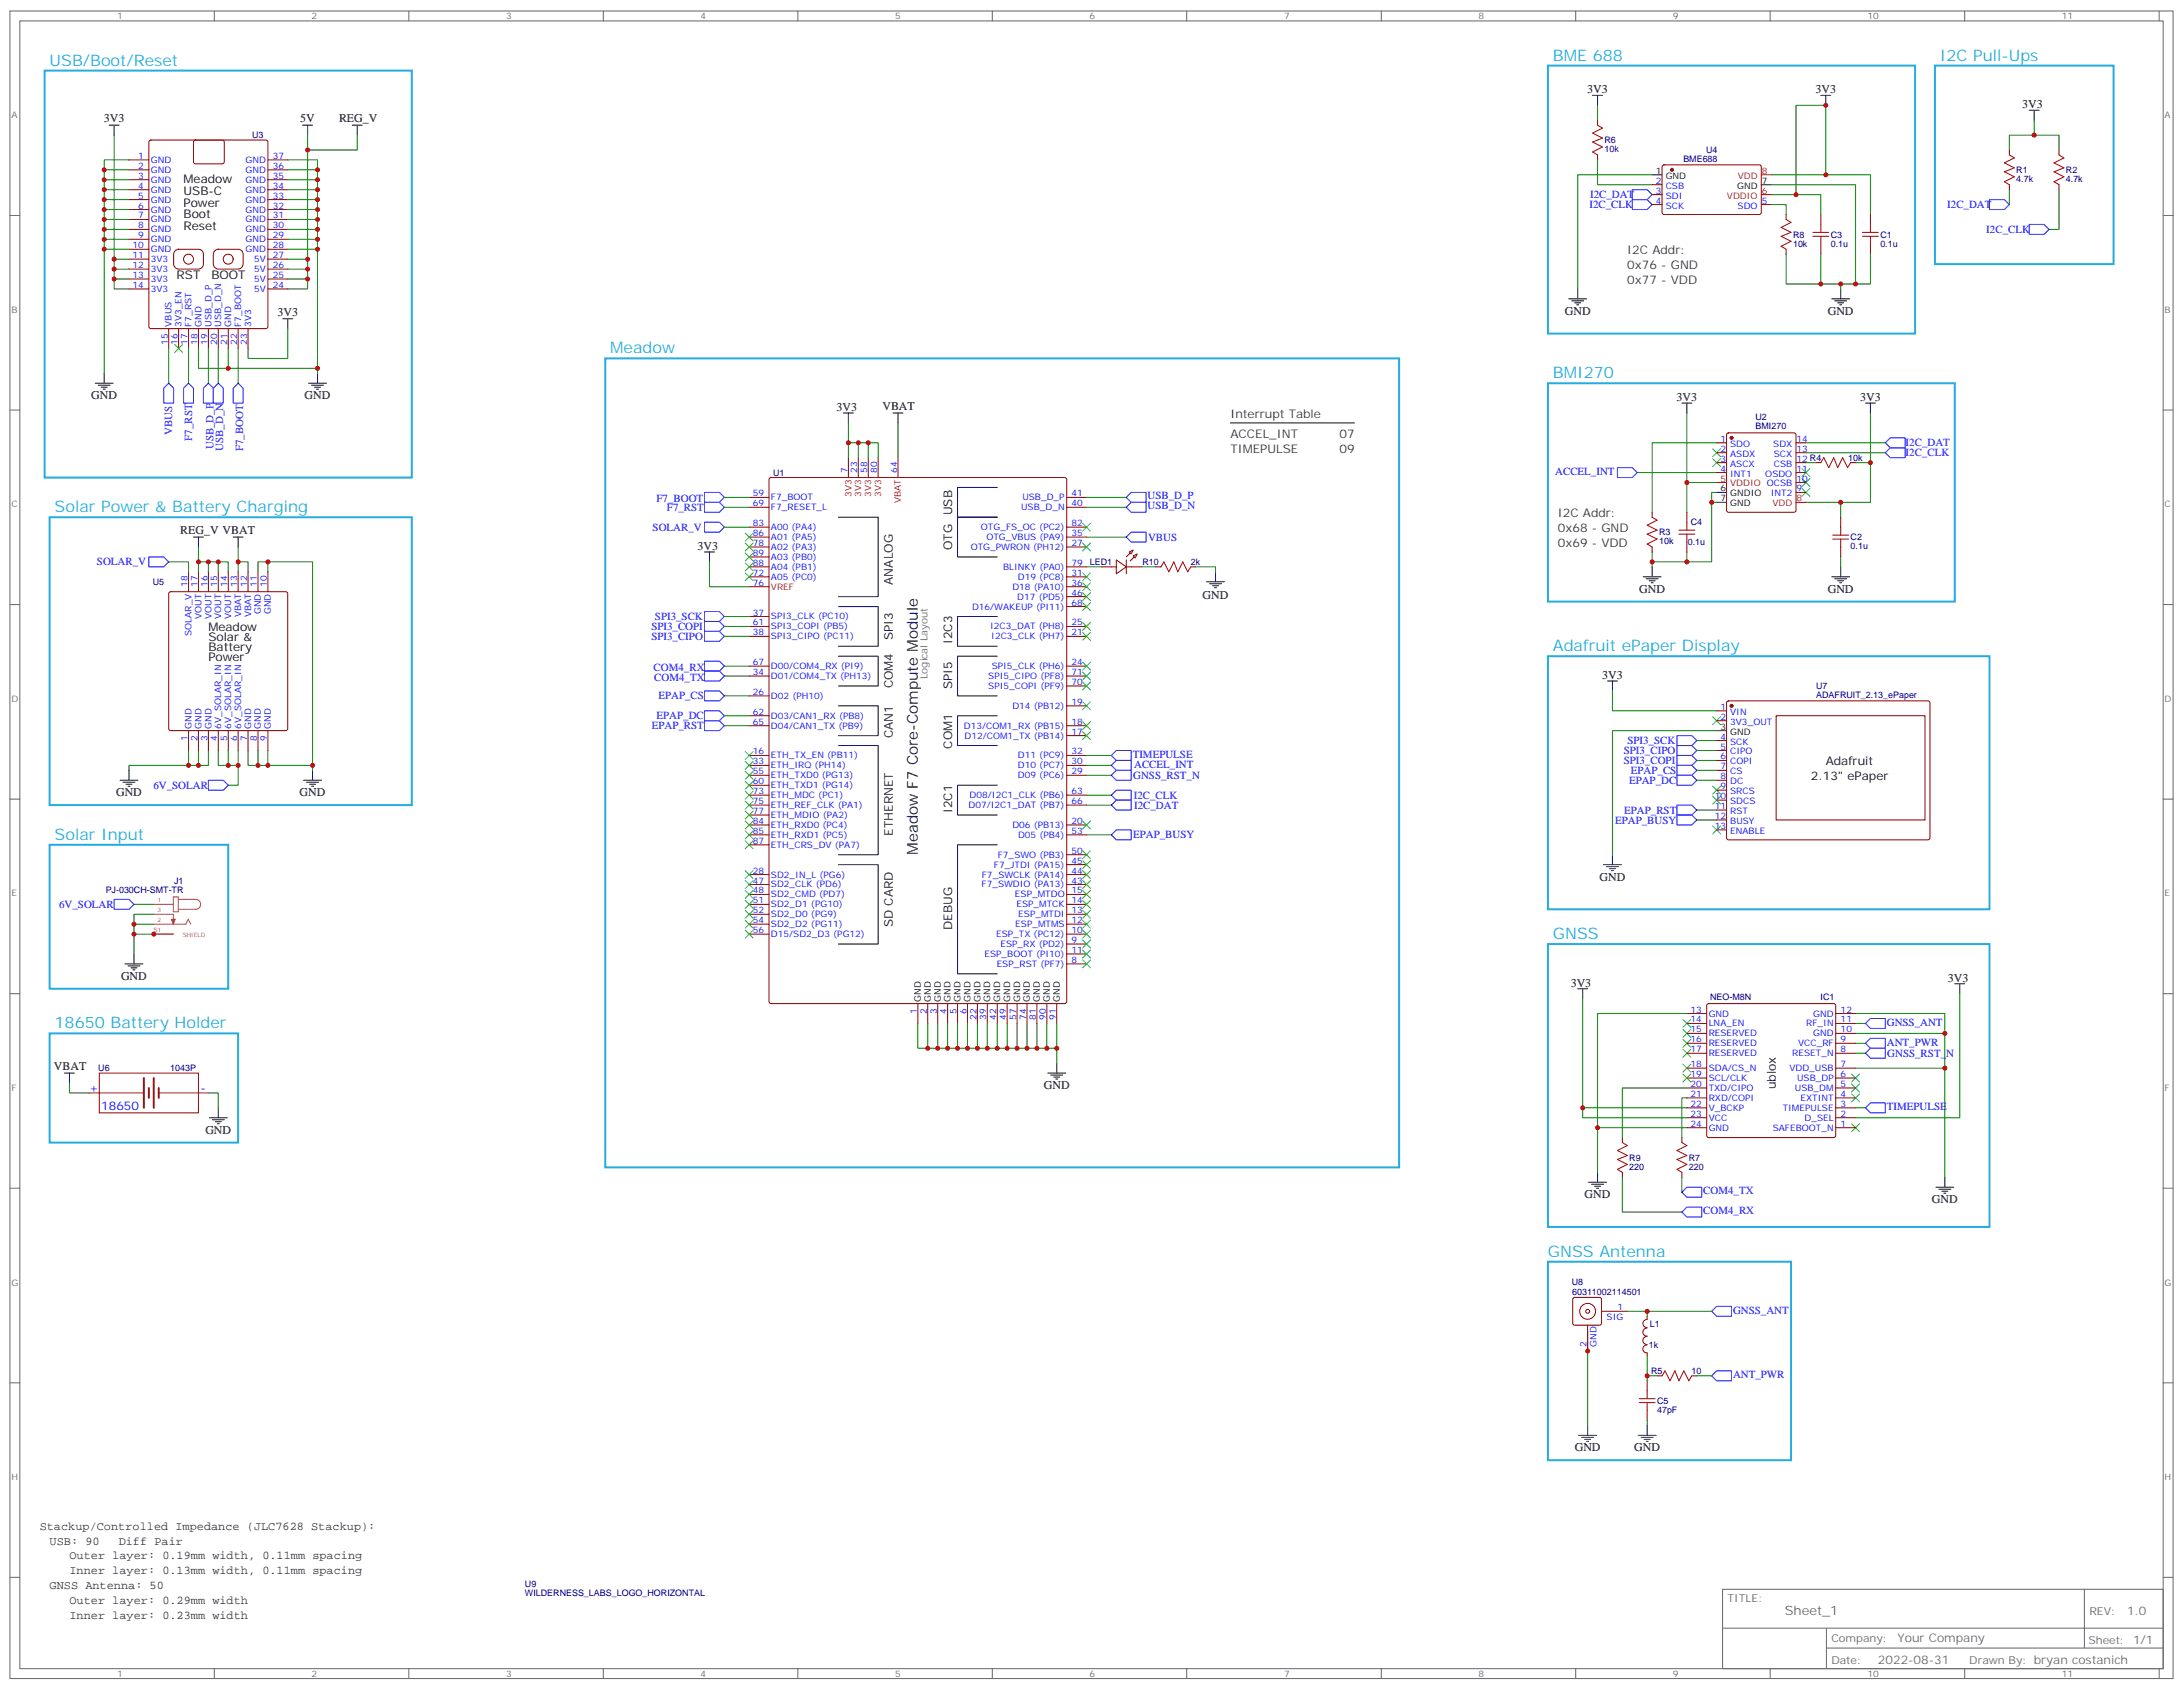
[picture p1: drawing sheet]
<svg xmlns="http://www.w3.org/2000/svg" width="776mm" height="600mm" viewBox="0 0 776 600" stroke-linecap="round" stroke-linejoin="round" font-family="sans-serif">
<defs><g id="words">
<g font-size="5.6" fill="#23abe3">
<text x="17.6" y="23.3">USB/Boot/Reset</text>
<text x="552.1" y="21.6">BME 688</text>
<text x="689.7" y="21.6">I2C Pull-Ups</text>
<text x="217" y="125.6">Meadow</text>
<text x="552.1" y="134.4">BMI270</text>
<text x="19.4" y="182.1">Solar Power &amp; Battery Charging</text>
<text x="552.1" y="231.5">Adafruit ePaper Display</text>
<text x="19.4" y="298.5">Solar Input</text>
<text x="552.1" y="333.8">GNSS</text>
<text x="19.4" y="365.5">18650 Battery Holder</text>
<text x="550.3" y="446.7">GNSS Antenna</text>
</g>
<text font-size="5.3" x="326.3" y="303.8" transform="rotate(-90 326.3 303.8)">Meadow F7 Core-Compute Module</text>
<text font-size="4.6" fill="#666" x="634.5" y="573.9">Sheet_1</text>
<g font-size="4.2">
<text x="564.3" y="33.2">3V3</text>
<text x="645.5" y="33.2">3V3</text>
<text x="719" y="38.5">3V3</text>
<text x="36.9" y="43.4">3V3</text>
<text x="106.8" y="43.4">5V</text>
<text x="120.5" y="43.4">REG_V</text>
<text x="65.3" y="64.9">Meadow</text>
<text x="65.3" y="69.2">USB-C</text>
<text x="65.3" y="77.6">Boot</text>
<text x="65.3" y="73.4">Power</text>
<text x="65.3" y="81.9">Reset</text>
<text x="62.8" y="99.2">RST</text>
<text x="75.1" y="99.2">BOOT</text>
<text x="98.7" y="112.2">3V3</text>
<text x="556.3" y="111.9">GND</text>
<text x="649.8" y="111.9">GND</text>
<text x="32.5" y="141.9">GND</text>
<text x="108.3" y="141.9">GND</text>
<text x="596.1" y="142.6">3V3</text>
<text x="661.3" y="142.6">3V3</text>
<text x="297.4" y="146.1">3V3</text>
<text x="313.7" y="145.8">VBAT</text>
<text x="338.5" y="183.2" transform="rotate(-90 338.5 183.2)">USB</text>
<text x="64.1" y="189.8">REG_V VBAT</text>
<text x="248" y="195.5">3V3</text>
<text x="338.5" y="195.5" transform="rotate(-90 338.5 195.5)">OTG</text>
<text x="317.4" y="207.8" transform="rotate(-90 317.4 207.8)">ANALOG</text>
<text x="427.6" y="212.8">GND</text>
<text x="582.8" y="210.6">GND</text>
<text x="649.8" y="210.6">GND</text>
<text x="74.1" y="224.4">Meadow</text>
<text x="74.1" y="227.9">Solar &amp;</text>
<text x="317.4" y="227.6" transform="rotate(-90 317.4 227.6)">SPI3</text>
<text x="74.1" y="231.5">Battery</text>
<text x="338.5" y="229" transform="rotate(-90 338.5 229)">I2C3</text>
<text x="74.1" y="235">Power</text>
<text x="317.4" y="244.7" transform="rotate(-90 317.4 244.7)">COM4</text>
<text x="338.5" y="244.9" transform="rotate(-90 338.5 244.9)">SPI5</text>
<text x="569.6" y="241.4">3V3</text>
<text x="317.4" y="262.3" transform="rotate(-90 317.4 262.3)">CAN1</text>
<text x="338.5" y="266.1" transform="rotate(-90 338.5 266.1)">COM1</text>
<text x="649.1" y="272">Adafruit</text>
<text x="643.8" y="277.3">2.13&quot; ePaper</text>
<text x="41.3" y="283">GND</text>
<text x="106.5" y="283">GND</text>
<text x="338.5" y="289" transform="rotate(-90 338.5 289)">I2C1</text>
<text x="317.4" y="297" transform="rotate(-90 317.4 297)">ETHERNET</text>
<text x="568.7" y="312.9">GND</text>
<text x="317.4" y="329.5" transform="rotate(-90 317.4 329.5)">SD CARD</text>
<text x="338.5" y="330.5" transform="rotate(-90 338.5 330.5)">DEBUG</text>
<text x="43" y="348.2">GND</text>
<text x="558.4" y="350.7">3V3</text>
<text x="692.5" y="348.9">3V3</text>
<text x="19.2" y="380.4">VBAT</text>
<text x="371.1" y="387">GND</text>
<text x="631.4" y="387.2" transform="rotate(-90 631.4 387.2)">ublox</text>
<text x="73" y="402.9">GND</text>
<text x="563.4" y="425.8">GND</text>
<text x="686.9" y="427.6">GND</text>
<text x="559.9" y="515.8">GND</text>
<text x="581" y="515.8">GND</text>
</g>
<g font-size="4.2" fill="#333">
<text x="578.6" y="95.6">0x76 - GND</text>
<text x="578.6" y="90.3">I2C Addr:</text>
<text x="578.6" y="100.9">0x77 - VDD</text>
<text x="437.4" y="148.6">Interrupt Table</text>
<text x="437.4" y="155.6">ACCEL_INT</text>
<text x="476.2" y="155.6">07</text>
<text x="437.4" y="160.9">TIMEPULSE</text>
<text x="476.2" y="160.9">09</text>
<text x="553.9" y="183.8">I2C Addr:</text>
<text x="553.9" y="189.1">0x68 - GND</text>
<text x="553.9" y="194.4">0x69 - VDD</text>
<text x="14.1" y="543.7">Stackup/Controlled Impedance (JLC7628 Stackup):</text>
<text x="17.6" y="549">USB: 90</text>
<text x="42.2" y="549">Diff Pair</text>
<text x="24.7" y="554.2">Outer layer: 0.19mm width, 0.11mm spacing</text>
<text x="24.7" y="559.5">Inner layer: 0.13mm width, 0.11mm spacing</text>
<text x="17.6" y="564.8">GNSS Antenna: 50</text>
<text x="24.7" y="570.1">Outer layer: 0.29mm width</text>
<text x="24.7" y="575.4">Inner layer: 0.23mm width</text>
</g>
<g font-size="4.2" fill="#00f">
<text x="31.7" y="388.1">+</text>
<text x="71.3" y="388.1">-</text>
<text x="36" y="394.4">18650</text>
</g>
<g font-size="4.2" fill="#666">
<text x="756.2" y="574.1">1.0</text>
<text x="674.6" y="583.7">Your Company</text>
<text x="667.7" y="591.5">2022-08-31</text>
</g>
<g font-size="3.9" fill="#00f">
<text x="565.3" y="70.5">I2C_DAT</text>
<text x="565.1" y="74">I2C_CLK</text>
<text x="692.3" y="74">I2C_DAT</text>
<text x="706.2" y="82.8">I2C_CLK</text>
<text x="61.2" y="154.6" transform="rotate(-90 61.2 154.6)">VBUS</text>
<text x="68.3" y="156.6" transform="rotate(-90 68.3 156.6)">F7_RST</text>
<text x="75.8" y="159.7" transform="rotate(-90 75.8 159.7)">USB_D_P</text>
<text x="79.4" y="160.3" transform="rotate(-90 79.4 160.3)">USB_D_N</text>
<text x="86.4" y="160.3" transform="rotate(-90 86.4 160.3)">F7_BOOT</text>
<text x="677.5" y="158.6">I2C_DAT</text>
<text x="677.5" y="162.1">I2C_CLK</text>
<text x="552.9" y="168.9">ACCEL_INT</text>
<text x="233.4" y="178.5">F7_BOOT</text>
<text x="408" y="177.5">USB_D_P</text>
<text x="237.1" y="181.6">F7_RST</text>
<text x="408" y="181">USB_D_N</text>
<text x="232" y="188.6">SOLAR_V</text>
<text x="408.2" y="192.1">VBUS</text>
<text x="34.5" y="201">SOLAR_V</text>
<text x="232.8" y="220.4">SPI3_SCK</text>
<text x="231.6" y="223.9">SPI3_COPI</text>
<text x="231.6" y="227.4">SPI3_CIPO</text>
<text x="232.4" y="238.6">COM4_RX</text>
<text x="232.6" y="242.1">COM4_TX</text>
<text x="234.1" y="248.6">EPAP_CS</text>
<text x="233.4" y="255.6">EPAP_DC</text>
<text x="231.7" y="259.2">EPAP_RST</text>
<text x="402.7" y="269.3">TIMEPULSE</text>
<text x="577.3" y="268">SPI3_CIPO</text>
<text x="578.6" y="264.5">SPI3_SCK</text>
<text x="403.2" y="272.9">ACCEL_INT</text>
<text x="577.3" y="271.5">SPI3_COPI</text>
<text x="579.8" y="275">EPAP_CS</text>
<text x="54.6" y="280.3">6V_SOLAR</text>
<text x="402.9" y="276.9">GNSS_RST_N</text>
<text x="579.2" y="278.6">EPAP_DC</text>
<text x="403.1" y="283.9">I2C_CLK</text>
<text x="403.2" y="287.4">I2C_DAT</text>
<text x="574.2" y="292.7">EPAP_BUSY</text>
<text x="577.4" y="289.2">EPAP_RST</text>
<text x="402.9" y="298">EPAP_BUSY</text>
<text x="21" y="322.7">6V_SOLAR</text>
<text x="670.8" y="364.5">GNSS_ANT</text>
<text x="670.8" y="371.6">ANT_PWR</text>
<text x="671" y="375.6">GNSS_RST_N</text>
<text x="670.8" y="394.5">TIMEPULSE</text>
<text x="605.5" y="424.4">COM4_TX</text>
<text x="605.5" y="431.5">COM4_RX</text>
<text x="616.1" y="466.8">GNSS_ANT</text>
<text x="616.1" y="489.8">ANT_PWR</text>
</g>
<g font-size="3.9" fill="#666">
<text x="614.2" y="569.4">TITLE:</text>
<text x="742.8" y="574.1">REV:</text>
<text x="651.1" y="583.6">Company:</text>
<text x="742.5" y="584.2">Sheet: 1/1</text>
<text x="651.1" y="591.3">Date:</text>
<text x="700.1" y="591.4">Drawn By: bryan costanich</text>
</g>
<text font-size="3.5" fill="#666" x="329.7" y="241.4" transform="rotate(-90 329.7 241.4)">Logical Layout</text>
<g font-size="3.2" fill="#666">
<text x="41.6" y="6.9">1</text>
<text x="110.8" y="6.9">2</text>
<text x="179.9" y="6.9">3</text>
<text x="249.1" y="6.9">4</text>
<text x="318.2" y="6.9">5</text>
<text x="387.3" y="6.9">6</text>
<text x="456.5" y="6.9">7</text>
<text x="525.6" y="6.9">8</text>
<text x="594.8" y="6.9">9</text>
<text x="663.9" y="6.9">10</text>
<text x="733.1" y="6.9">11</text>
<text x="4.1" y="42">A</text>
<text x="769.6" y="42">A</text>
<text x="4.1" y="111.2">B</text>
<text x="769.6" y="111.2">B</text>
<text x="4.1" y="180.3">C</text>
<text x="769.6" y="180.3">C</text>
<text x="4.1" y="249.4">D</text>
<text x="769.6" y="249.4">D</text>
<text x="4.1" y="318.6">E</text>
<text x="769.6" y="318.6">E</text>
<text x="4.1" y="387.7">F</text>
<text x="769.6" y="387.7">F</text>
<text x="4.1" y="456.9">G</text>
<text x="769.6" y="456.9">G</text>
<text x="4.1" y="526">H</text>
<text x="769.6" y="526">H</text>
<text x="41.6" y="596.1">1</text>
<text x="110.8" y="596.1">2</text>
<text x="179.9" y="596.1">3</text>
<text x="249.1" y="596.1">4</text>
<text x="318.2" y="596.1">5</text>
<text x="387.3" y="596.1">6</text>
<text x="456.5" y="596.1">7</text>
<text x="525.6" y="596.1">8</text>
<text x="594.8" y="596.1">9</text>
<text x="663.9" y="596.1">10</text>
<text x="733.1" y="596.1">11</text>
</g>
<g font-size="3.2" fill="#000080">
<text x="89.6" y="49.1">U3</text>
<text x="570.4" y="50.9">R6</text>
<text x="570.4" y="54.1">10k</text>
<text x="598.5" y="57.5">BME688</text>
<text x="606.6" y="54.3">U4</text>
<text x="716.8" y="64.7">4.7k</text>
<text x="716.8" y="61.5">R1</text>
<text x="734.5" y="64.7">4.7k</text>
<text x="734.5" y="61.5">R2</text>
<text x="637.5" y="87.6">10k</text>
<text x="637.5" y="84.4">R8</text>
<text x="650.9" y="87.6">0.1u</text>
<text x="650.9" y="84.4">C3</text>
<text x="668.5" y="87.6">0.1u</text>
<text x="668.5" y="84.4">C1</text>
<text x="624.1" y="149.4">U2</text>
<text x="624.1" y="152.6">BMI270</text>
<text x="657" y="163.8">10k</text>
<text x="274.8" y="169.1">U1</text>
<text x="589.8" y="190.3">R3</text>
<text x="601.1" y="186.7">C4</text>
<text x="589.8" y="193.5">10k</text>
<text x="600" y="193.8">0.1u</text>
<text x="657.9" y="195.2">0.1u</text>
<text x="657.9" y="192">C2</text>
<text x="387.5" y="200.9">LED1</text>
<text x="406.2" y="200.9">R10</text>
<text x="423.4" y="200.9">2k</text>
<text x="54.3" y="208">U5</text>
<text x="645.7" y="244.7">U7</text>
<text x="645.7" y="247.9">ADAFRUIT_2.13_ePaper</text>
<text x="37.6" y="317.5">PJ-030CH-SMT-TR</text>
<text x="61.9" y="314.2">J1</text>
<text x="608" y="355.3">NEO-M8N</text>
<text x="647.3" y="355.3">IC1</text>
<text x="34.9" y="380.7">U6</text>
<text x="60.5" y="380.7">1043P</text>
<text x="579.3" y="412.5">R9</text>
<text x="600.4" y="412.5">R7</text>
<text x="579.3" y="415.7">220</text>
<text x="600.4" y="415.7">220</text>
<text x="558.8" y="456.6">U8</text>
<text x="558.9" y="460.1">60311002114501</text>
<text x="586.6" y="471.8">L1</text>
<text x="586.2" y="479.2">1k</text>
<text x="587" y="488.4">R5</text>
<text x="601.4" y="488.4">10</text>
<text x="589.1" y="502.1">47pF</text>
<text x="589.1" y="499">C5</text>
<text x="186.6" y="564">U9</text>
<text x="186.6" y="567.3">WILDERNESS_LABS_LOGO_HORIZONTAL</text>
</g>
<g font-size="3.2" fill="#00f">
<text x="49.1" y="56.5">1</text>
<text x="53.6" y="57.9">GND</text>
<text x="87.3" y="57.9">GND</text>
<text x="97" y="56.5">37</text>
<text x="49.1" y="60">2</text>
<text x="49.1" y="63.5">3</text>
<text x="53.6" y="61.4">GND</text>
<text x="53.6" y="64.9">GND</text>
<text x="87.3" y="64.9">GND</text>
<text x="87.3" y="61.4">GND</text>
<text x="97" y="63.5">35</text>
<text x="97" y="60">36</text>
<text x="588.7" y="65.3">2</text>
<text x="49.1" y="67.1">4</text>
<text x="49.1" y="70.6">5</text>
<text x="53.6" y="68.5">GND</text>
<text x="87.3" y="68.5">GND</text>
<text x="97" y="70.6">33</text>
<text x="97" y="67.1">34</text>
<text x="588.7" y="68.8">3</text>
<text x="592.2" y="70.6">SDI</text>
<text x="592.2" y="67.1">CSB</text>
<text x="49.1" y="74.1">6</text>
<text x="49.1" y="77.6">7</text>
<text x="53.6" y="72">GND</text>
<text x="53.6" y="75.5">GND</text>
<text x="87.3" y="75.5">GND</text>
<text x="87.3" y="72">GND</text>
<text x="97" y="77.6">31</text>
<text x="97" y="74.1">32</text>
<text x="588.7" y="72.4">4</text>
<text x="592.2" y="74.1">SCK</text>
<text x="617.8" y="74.1">SDO</text>
<text x="626.4" y="72.4">5</text>
<text x="49.1" y="81.2">8</text>
<text x="53.6" y="79.1">GND</text>
<text x="53.6" y="82.6">GND</text>
<text x="87.3" y="82.6">GND</text>
<text x="87.3" y="79.1">GND</text>
<text x="97" y="81.2">30</text>
<text x="47.1" y="88.2">10</text>
<text x="49.1" y="84.7">9</text>
<text x="53.6" y="86.1">GND</text>
<text x="53.6" y="89.6">GND</text>
<text x="87.3" y="89.6">GND</text>
<text x="87.3" y="86.1">GND</text>
<text x="97" y="88.2">28</text>
<text x="97" y="84.7">29</text>
<text x="47.1" y="91.8">11</text>
<text x="47.1" y="95.3">12</text>
<text x="53.6" y="93.2">3V3</text>
<text x="90.4" y="93.2">5V</text>
<text x="97" y="95.3">26</text>
<text x="97" y="91.8">27</text>
<text x="47.1" y="98.8">13</text>
<text x="53.6" y="96.7">3V3</text>
<text x="53.6" y="100.2">3V3</text>
<text x="90.4" y="100.2">5V</text>
<text x="90.4" y="96.7">5V</text>
<text x="97" y="98.8">25</text>
<text x="47.1" y="102.3">14</text>
<text x="53.6" y="103.8">3V3</text>
<text x="90.4" y="103.8">5V</text>
<text x="97" y="102.3">24</text>
<text x="61" y="116.1" transform="rotate(-90 61 116.1)">VBUS</text>
<text x="64.6" y="116.1" transform="rotate(-90 64.6 116.1)">3V3_EN</text>
<text x="68.1" y="116.1" transform="rotate(-90 68.1 116.1)">F7_RST</text>
<text x="71.6" y="116.1" transform="rotate(-90 71.6 116.1)">GND</text>
<text x="75.1" y="116.1" transform="rotate(-90 75.1 116.1)">USB_D_P</text>
<text x="78.7" y="116.1" transform="rotate(-90 78.7 116.1)">USB_D_N</text>
<text x="82.2" y="116.1" transform="rotate(-90 82.2 116.1)">GND</text>
<text x="85.7" y="116.1" transform="rotate(-90 85.7 116.1)">F7_BOOT</text>
<text x="89.3" y="116.1" transform="rotate(-90 89.3 116.1)">3V3</text>
<text x="59.6" y="122.6" transform="rotate(-90 59.6 122.6)">15</text>
<text x="63.1" y="122.6" transform="rotate(-90 63.1 122.6)">16</text>
<text x="66.7" y="122.6" transform="rotate(-90 66.7 122.6)">17</text>
<text x="70.2" y="122.6" transform="rotate(-90 70.2 122.6)">18</text>
<text x="73.7" y="122.6" transform="rotate(-90 73.7 122.6)">19</text>
<text x="77.3" y="122.6" transform="rotate(-90 77.3 122.6)">20</text>
<text x="80.8" y="122.6" transform="rotate(-90 80.8 122.6)">21</text>
<text x="84.3" y="122.6" transform="rotate(-90 84.3 122.6)">22</text>
<text x="87.8" y="122.6" transform="rotate(-90 87.8 122.6)">23</text>
<text x="611.6" y="157">1</text>
<text x="611.6" y="160.5">2</text>
<text x="615.1" y="158.8">SDO</text>
<text x="630.4" y="158.8">SDX</text>
<text x="638.7" y="160.5">13</text>
<text x="638.7" y="157">14</text>
<text x="301.3" y="168" transform="rotate(-90 301.3 168)">7</text>
<text x="304.8" y="168" transform="rotate(-90 304.8 168)">23</text>
<text x="308.3" y="168" transform="rotate(-90 308.3 168)">58</text>
<text x="311.9" y="168" transform="rotate(-90 311.9 168)">80</text>
<text x="318.9" y="168" transform="rotate(-90 318.9 168)">64</text>
<text x="611.6" y="164.1">3</text>
<text x="611.6" y="167.6">4</text>
<text x="615.1" y="162.3">ASDX</text>
<text x="615.1" y="165.8">ASCX</text>
<text x="630.7" y="165.8">CSB</text>
<text x="630.7" y="162.3">SCX</text>
<text x="638.7" y="167.6">11</text>
<text x="638.7" y="164.1">12 R4</text>
<text x="615.1" y="169.4">INT1</text>
<text x="627.6" y="169.4">OSDO</text>
<text x="638.7" y="171.1">10</text>
<text x="267.6" y="180">69</text>
<text x="267.6" y="176.4">59</text>
<text x="274.1" y="177.8">F7_BOOT</text>
<text x="363.5" y="177.8">USB_D_P</text>
<text x="381" y="176.4">41</text>
<text x="381" y="180">40</text>
<text x="629.5" y="176.4">INT2</text>
<text x="638.7" y="174.7">9</text>
<text x="274.1" y="181.4">F7_RESET_L</text>
<text x="363" y="181.4">USB_D_N</text>
<text x="267.6" y="190.5">86</text>
<text x="267.6" y="187">83</text>
<text x="274.1" y="191.9">A01 (PA5)</text>
<text x="274.1" y="188.4">A00 (PA4)</text>
<text x="348.7" y="188.4">OTG_FS_OC (PC2)</text>
<text x="350.7" y="191.9">OTG_VBUS (PA9)</text>
<text x="381" y="190.5">35</text>
<text x="381" y="187">82</text>
<text x="267.6" y="197.6">89</text>
<text x="267.6" y="194.1">78</text>
<text x="274.1" y="195.5">A02 (PA3)</text>
<text x="345.1" y="195.5">OTG_PWRON (PH12)</text>
<text x="381" y="194.1">27</text>
<text x="267.6" y="201.1">88</text>
<text x="274.1" y="199">A03 (PB0)</text>
<text x="274.1" y="202.5">A04 (PB1)</text>
<text x="356.6" y="202.5">BLINKY (PA0)</text>
<text x="381" y="201.1">79</text>
<text x="66.7" y="208.5" transform="rotate(-90 66.7 208.5)">18</text>
<text x="70.2" y="208.5" transform="rotate(-90 70.2 208.5)">17</text>
<text x="73.7" y="208.5" transform="rotate(-90 73.7 208.5)">16</text>
<text x="77.3" y="208.5" transform="rotate(-90 77.3 208.5)">15</text>
<text x="80.8" y="208.5" transform="rotate(-90 80.8 208.5)">14</text>
<text x="84.3" y="208.5" transform="rotate(-90 84.3 208.5)">13</text>
<text x="87.8" y="208.5" transform="rotate(-90 87.8 208.5)">12</text>
<text x="91.4" y="208.5" transform="rotate(-90 91.4 208.5)">11</text>
<text x="94.9" y="208.5" transform="rotate(-90 94.9 208.5)">10</text>
<text x="267.6" y="208.2">76</text>
<text x="267.6" y="204.6">72</text>
<text x="274.1" y="206.1">A05 (PC0)</text>
<text x="359.9" y="209.6">D18 (PA10)</text>
<text x="361.9" y="206.1">D19 (PC8)</text>
<text x="381" y="204.6">31</text>
<text x="381" y="208.2">36</text>
<text x="361.7" y="213.1">D17 (PD5)</text>
<text x="381" y="211.7">46</text>
<text x="381" y="215.2">68</text>
<text x="71.6" y="219.9" transform="rotate(-90 71.6 219.9)">VOUT</text>
<text x="75.1" y="219.9" transform="rotate(-90 75.1 219.9)">VOUT</text>
<text x="78.7" y="219.9" transform="rotate(-90 78.7 219.9)">VOUT</text>
<text x="82.2" y="219.9" transform="rotate(-90 82.2 219.9)">VOUT</text>
<text x="85.7" y="219.5" transform="rotate(-90 85.7 219.5)">VBAT</text>
<text x="89.3" y="219.5" transform="rotate(-90 89.3 219.5)">VBAT</text>
<text x="92.8" y="218.3" transform="rotate(-90 92.8 218.3)">GND</text>
<text x="96.3" y="218.3" transform="rotate(-90 96.3 218.3)">GND</text>
<text x="267.6" y="218.8">37</text>
<text x="274.1" y="220.2">SPI3_CLK (PC10)</text>
<text x="345.6" y="216.6">D16/WAKEUP (PI11)</text>
<text x="68.1" y="226" transform="rotate(-90 68.1 226)">SOLAR_V</text>
<text x="267.6" y="222.3">61</text>
<text x="267.6" y="225.8">38</text>
<text x="274.1" y="223.7">SPI3_COPI (PB5)</text>
<text x="274.1" y="227.2">SPI3_CIPO (PC11)</text>
<text x="352.1" y="223.7">I2C3_DAT (PH8)</text>
<text x="352.4" y="227.2">I2C3_CLK (PH7)</text>
<text x="381" y="222.3">25</text>
<text x="381" y="225.8">21</text>
<text x="267.6" y="236.4">67</text>
<text x="267.6" y="239.9">34</text>
<text x="274.1" y="237.8">D00/COM4_RX (PI9)</text>
<text x="352.6" y="237.8">SPI5_CLK (PH6)</text>
<text x="381" y="239.9">71</text>
<text x="381" y="236.4">24</text>
<text x="274.1" y="241.3">D01/COM4_TX (PH13)</text>
<text x="351.4" y="241.3">SPI5_CIPO (PF8)</text>
<text x="351.4" y="244.9">SPI5_COPI (PF9)</text>
<text x="381" y="243.5">70</text>
<text x="267.6" y="247">26</text>
<text x="274.1" y="248.4">D02 (PH10)</text>
<text x="359.9" y="251.9">D14 (PB12)</text>
<text x="381" y="250.5">19</text>
<text x="267.6" y="257.6">65</text>
<text x="267.6" y="254">62</text>
<text x="274.1" y="255.4">D03/CAN1_RX (PB8)</text>
<text x="381" y="257.6">18</text>
<text x="611.6" y="252.3">1</text>
<text x="611.6" y="255.8">2</text>
<text x="615.1" y="254">VIN</text>
<text x="615.1" y="257.6">3V3_OUT</text>
<text x="66.7" y="263.5" transform="rotate(-90 66.7 263.5)">1</text>
<text x="68.1" y="259" transform="rotate(-90 68.1 259)">GND</text>
<text x="70.2" y="263.5" transform="rotate(-90 70.2 263.5)">2</text>
<text x="71.6" y="259" transform="rotate(-90 71.6 259)">GND</text>
<text x="73.7" y="263.5" transform="rotate(-90 73.7 263.5)">3</text>
<text x="75.1" y="259" transform="rotate(-90 75.1 259)">GND</text>
<text x="77.3" y="263.5" transform="rotate(-90 77.3 263.5)">4</text>
<text x="78.7" y="259" transform="rotate(-90 78.7 259)">6V_SOLAR_IN</text>
<text x="80.8" y="263.5" transform="rotate(-90 80.8 263.5)">5</text>
<text x="82.2" y="259" transform="rotate(-90 82.2 259)">6V_SOLAR_IN</text>
<text x="84.3" y="263.5" transform="rotate(-90 84.3 263.5)">6</text>
<text x="85.7" y="259" transform="rotate(-90 85.7 259)">6V_SOLAR_IN</text>
<text x="87.8" y="263.5" transform="rotate(-90 87.8 263.5)">7</text>
<text x="89.3" y="259" transform="rotate(-90 89.3 259)">GND</text>
<text x="91.4" y="263.5" transform="rotate(-90 91.4 263.5)">8</text>
<text x="92.8" y="259" transform="rotate(-90 92.8 259)">GND</text>
<text x="94.9" y="263.5" transform="rotate(-90 94.9 263.5)">9</text>
<text x="96.3" y="259" transform="rotate(-90 96.3 259)">GND</text>
<text x="274.1" y="259">D04/CAN1_TX (PB9)</text>
<text x="342.7" y="259">D13/COM1_RX (PB15)</text>
<text x="342.9" y="262.5">D12/COM1_TX (PB14)</text>
<text x="381" y="261.1">17</text>
<text x="611.6" y="262.9">4</text>
<text x="267.6" y="268.1">16</text>
<text x="274.1" y="269.6">ETH_TX_EN (PB11)</text>
<text x="361.9" y="269.6">D11 (PC9)</text>
<text x="381" y="268.1">32</text>
<text x="611.6" y="266.4">5</text>
<text x="611.6" y="269.9">6</text>
<text x="615.1" y="264.6">SCK</text>
<text x="615.1" y="268.1">CIPO</text>
<text x="267.6" y="271.7">33</text>
<text x="267.6" y="275.2">55</text>
<text x="274.1" y="273.1">ETH_IRQ (PH14)</text>
<text x="361.9" y="273.1">D10 (PC7)</text>
<text x="381" y="271.7">30</text>
<text x="381" y="275.2">29</text>
<text x="611.6" y="273.4">7</text>
<text x="615.1" y="271.7">COPI</text>
<text x="615.1" y="275.2">CS</text>
<text x="267.6" y="278.7">60</text>
<text x="274.1" y="280.1">ETH_TXD1 (PG14)</text>
<text x="274.1" y="276.6">ETH_TXD0 (PG13)</text>
<text x="361.9" y="276.6">D09 (PC6)</text>
<text x="611.6" y="277">8</text>
<text x="611.6" y="280.5">9</text>
<text x="615.1" y="278.7">DC</text>
<text x="267.6" y="285.8">75</text>
<text x="267.6" y="282.3">73</text>
<text x="274.1" y="287.2">ETH_REF_CLK (PA1)</text>
<text x="274.1" y="283.7">ETH_MDC (PC1)</text>
<text x="344.3" y="287.2">D07/I2C1_DAT (PB7)</text>
<text x="344.7" y="283.7">D08/I2C1_CLK (PB6)</text>
<text x="381" y="285.8">66</text>
<text x="381" y="282.3">63</text>
<text x="609.6" y="284">10</text>
<text x="609.6" y="287.5">11</text>
<text x="615.1" y="282.3">SRCS</text>
<text x="615.1" y="285.8">SDCS</text>
<text x="267.6" y="292.8">84</text>
<text x="267.6" y="289.3">77</text>
<text x="274.1" y="290.7">ETH_MDIO (PA2)</text>
<text x="381" y="292.8">20</text>
<text x="609.6" y="291.1">12</text>
<text x="615.1" y="289.3">RST</text>
<text x="615.1" y="292.8">BUSY</text>
<text x="267.6" y="299.9">87</text>
<text x="267.6" y="296.4">85</text>
<text x="274.1" y="297.8">ETH_RXD1 (PC5)</text>
<text x="274.1" y="294.3">ETH_RXD0 (PC4)</text>
<text x="359.9" y="294.3">D06 (PB13)</text>
<text x="361.9" y="297.8">D05 (PB4)</text>
<text x="381" y="296.4">53</text>
<text x="609.6" y="294.6">13</text>
<text x="615.1" y="296.4">ENABLE</text>
<text x="274.1" y="301.3">ETH_CRS_DV (PA7)</text>
<text x="354.8" y="304.8">F7_SWO (PB3)</text>
<text x="381" y="303.4">50</text>
<text x="267.6" y="310.5">28</text>
<text x="274.1" y="311.9">SD2_IN_L (PG6)</text>
<text x="349.1" y="311.9">F7_SWCLK (PA14)</text>
<text x="353.4" y="308.4">F7_JTDI (PA15)</text>
<text x="381" y="307">45</text>
<text x="381" y="310.5">44</text>
<text x="267.6" y="317.5">48</text>
<text x="267.6" y="314">47</text>
<text x="274.1" y="315.4">SD2_CLK (PD6)</text>
<text x="349" y="315.4">F7_SWDIO (PA13)</text>
<text x="381" y="314">43</text>
<text x="381" y="317.5">15</text>
<text x="267.6" y="321.1">51</text>
<text x="274.1" y="322.5">SD2_D1 (PG10)</text>
<text x="274.1" y="318.9">SD2_CMD (PD7)</text>
<text x="360.9" y="318.9">ESP_MTDO</text>
<text x="361.4" y="322.5">ESP_MTCK</text>
<text x="381" y="321.1">14</text>
<text x="267.6" y="328.1">54</text>
<text x="267.6" y="324.6">52</text>
<text x="274.1" y="329.5">SD2_D2 (PG11)</text>
<text x="274.1" y="326">SD2_D0 (PG9)</text>
<text x="361" y="329.5">ESP_MTMS</text>
<text x="362" y="326">ESP_MTDI</text>
<text x="381" y="324.6">13</text>
<text x="381" y="328.1">12</text>
<text x="267.6" y="331.6">56</text>
<text x="274.1" y="333.1">D15/SD2_D3 (PG12)</text>
<text x="354.1" y="333.1">ESP_TX (PC12)</text>
<text x="381" y="331.6">10</text>
<text x="381" y="335.2">9</text>
<text x="350" y="340.1">ESP_BOOT (PI10)</text>
<text x="355.7" y="336.6">ESP_RX (PD2)</text>
<text x="381" y="338.7">11</text>
<text x="354.3" y="343.6">ESP_RST (PF7)</text>
<text x="381" y="342.2">8</text>
<text x="601" y="359.9">13</text>
<text x="654.4" y="359.9">12</text>
<text x="326" y="360.5" transform="rotate(-90 326 360.5)">1</text>
<text x="329.5" y="360.5" transform="rotate(-90 329.5 360.5)">2</text>
<text x="333" y="360.5" transform="rotate(-90 333 360.5)">3</text>
<text x="336.5" y="360.5" transform="rotate(-90 336.5 360.5)">4</text>
<text x="340.1" y="360.5" transform="rotate(-90 340.1 360.5)">5</text>
<text x="343.6" y="360.5" transform="rotate(-90 343.6 360.5)">6</text>
<text x="347.1" y="362.5" transform="rotate(-90 347.1 362.5)">22</text>
<text x="350.7" y="362.5" transform="rotate(-90 350.7 362.5)">39</text>
<text x="354.2" y="362.5" transform="rotate(-90 354.2 362.5)">42</text>
<text x="357.7" y="362.5" transform="rotate(-90 357.7 362.5)">49</text>
<text x="361.2" y="362.5" transform="rotate(-90 361.2 362.5)">57</text>
<text x="364.8" y="362.5" transform="rotate(-90 364.8 362.5)">74</text>
<text x="368.3" y="362.5" transform="rotate(-90 368.3 362.5)">81</text>
<text x="371.8" y="362.5" transform="rotate(-90 371.8 362.5)">90</text>
<text x="375.4" y="362.5" transform="rotate(-90 375.4 362.5)">91</text>
<text x="601" y="363.4">14</text>
<text x="607.5" y="361.3">GND</text>
<text x="607.5" y="364.8">LNA_EN</text>
<text x="642.2" y="364.8">RF_IN</text>
<text x="644.7" y="361.3">GND</text>
<text x="654.4" y="363.4">11</text>
<text x="601" y="366.9">15</text>
<text x="601" y="370.5">16</text>
<text x="607.5" y="368.3">RESERVED</text>
<text x="607.5" y="371.9">RESERVED</text>
<text x="639.3" y="371.9">VCC_RF</text>
<text x="644.7" y="368.3">GND</text>
<text x="654.4" y="370.5">9</text>
<text x="654.4" y="366.9">10</text>
<text x="601" y="374">17</text>
<text x="607.5" y="375.4">RESERVED</text>
<text x="637.2" y="375.4">RESET_N</text>
<text x="654.4" y="374">8</text>
<text x="601" y="379.3">18</text>
<text x="601" y="382.8">19</text>
<text x="607.5" y="380.7">SDA/CS_N</text>
<text x="636.2" y="380.7">VDD_USB</text>
<text x="654.4" y="382.8">6</text>
<text x="654.4" y="379.3">7</text>
<text x="601" y="386.3">20</text>
<text x="601" y="389.9">21</text>
<text x="607.5" y="384.2">SCL/CLK</text>
<text x="607.5" y="387.7">TXD/CIPO</text>
<text x="638.1" y="387.7">USB_DM</text>
<text x="638.9" y="384.2">USB_DP</text>
<text x="654.4" y="389.9">4</text>
<text x="654.4" y="386.3">5</text>
<text x="601" y="393.4">22</text>
<text x="607.5" y="391.3">RXD/COPI</text>
<text x="607.5" y="394.8">V_BCKP</text>
<text x="633.8" y="394.8">TIMEPULSE</text>
<text x="640.1" y="391.3">EXTINT</text>
<text x="654.4" y="393.4">3</text>
<text x="601" y="396.9">23</text>
<text x="601" y="400.4">24</text>
<text x="607.5" y="398.3">VCC</text>
<text x="607.5" y="401.8">GND</text>
<text x="630.2" y="401.8">SAFEBOOT_N</text>
<text x="641.5" y="398.3">D_SEL</text>
<text x="654.4" y="400.4">1</text>
<text x="654.4" y="396.9">2</text>
<text x="575" y="465.7">1</text>
<text x="571.2" y="469.2">SIG</text>
<text x="564.1" y="478.7" transform="rotate(-90 564.1 478.7)">2</text>
<text x="567.6" y="478.8" transform="rotate(-90 567.6 478.8)">GND</text>
</g>
<g font-size="3.2">
<text x="588.7" y="61.8">1</text>
<text x="592.2" y="63.5">GND</text>
<text x="626.4" y="65.3">7</text>
<text x="617.6" y="67.1">GND</text>
<text x="611.6" y="174.7">6</text>
<text x="611.6" y="178.2">7</text>
<text x="615.1" y="176.4">GNDIO</text>
<text x="615.1" y="180">GND</text>
<text x="611.6" y="259.3">3</text>
<text x="615.1" y="261.1">GND</text>
<text x="327.4" y="356" transform="rotate(-90 327.4 356)">GND</text>
<text x="330.9" y="356" transform="rotate(-90 330.9 356)">GND</text>
<text x="334.4" y="356" transform="rotate(-90 334.4 356)">GND</text>
<text x="338" y="356" transform="rotate(-90 338 356)">GND</text>
<text x="341.5" y="356" transform="rotate(-90 341.5 356)">GND</text>
<text x="345" y="356" transform="rotate(-90 345 356)">GND</text>
<text x="348.5" y="356" transform="rotate(-90 348.5 356)">GND</text>
<text x="352.1" y="356" transform="rotate(-90 352.1 356)">GND</text>
<text x="355.6" y="356" transform="rotate(-90 355.6 356)">GND</text>
<text x="359.1" y="356" transform="rotate(-90 359.1 356)">GND</text>
<text x="362.7" y="356" transform="rotate(-90 362.7 356)">GND</text>
<text x="366.2" y="356" transform="rotate(-90 366.2 356)">GND</text>
<text x="369.7" y="356" transform="rotate(-90 369.7 356)">GND</text>
<text x="373.2" y="356" transform="rotate(-90 373.2 356)">GND</text>
<text x="376.8" y="356" transform="rotate(-90 376.8 356)">GND</text>
</g>
<g font-size="3.2" fill="#f00">
<text x="617.8" y="63.5">VDD</text>
<text x="626.4" y="61.8">8</text>
<text x="614" y="70.6">VDDIO</text>
<text x="626.4" y="68.8">6</text>
<text x="611.6" y="171.1">5</text>
<text x="615.1" y="172.9">VDDIO OCSB</text>
<text x="302.7" y="176.6" transform="rotate(-90 302.7 176.6)">3V3</text>
<text x="306.2" y="176.6" transform="rotate(-90 306.2 176.6)">3V3</text>
<text x="309.7" y="176.6" transform="rotate(-90 309.7 176.6)">3V3</text>
<text x="313.3" y="176.6" transform="rotate(-90 313.3 176.6)">3V3</text>
<text x="320.3" y="178.9" transform="rotate(-90 320.3 178.9)">VBAT</text>
<text x="630.2" y="180">VDD</text>
<text x="638.7" y="178.2">8</text>
<text x="274.1" y="209.6">VREF</text>
</g>
<g font-size="2.1" fill="#a54b4b">
<text x="56" y="320.7">1</text>
<text x="56" y="324.2">3</text>
<text x="56" y="327.8">2</text>
<text x="54.6" y="331.3">S1</text>
<text x="65" y="333">SHIELD</text>
</g>
</g></defs>
<g fill="none" stroke="#666" stroke-width=".36">
<path d="M3.5 3.9h769.1v592.7h-769.1zM7.1 7.4h762v585.7h-762zM76.2 3.9v3.5M145.3 3.9v3.5M214.5 3.9v3.5M283.6 3.9v3.5M352.8 3.9v3.5M421.9 3.9v3.5M491.1 3.9v3.5M560.2 3.9v3.5M629.4 3.9v3.5M698.5 3.9v3.5"/>
<path d="M767.6 3.9v3.5M3.5 76.6h3.6M769.1 76.6h3.5M3.5 145.7h3.6M769.1 145.7h3.5M3.5 214.9h3.6M769.1 214.9h3.5M3.5 284h3.6M769.1 284h3.5M3.5 353.2h3.6M769.1 353.2h3.5M3.5 422.3h3.6"/>
<path d="M769.1 422.3h3.5M3.5 491.5h3.6M769.1 491.5h3.5M3.5 560.6h3.6M612.4 564.8h156.7v28.3h-156.7zM612.5 578.7h156.4M649.3 578.7v14.1M741 564.9l.1 20.8M769.1 560.6h3.5M76.2 593.1v3.5M145.3 593.1v3.5M214.5 593.1v3.5"/>
<path d="M283.6 593.1v3.5M352.8 593.1v3.5M421.9 593.1v3.5M491.1 593.1v3.5M560.2 593.1v3.5M629.4 593.1v3.5M649.3 585.7h119.6M698.5 593.1v3.5M767.6 593.1v3.5"/>
</g>
<g fill="none" stroke="#870000" stroke-width=".36">
<path d="M45.9 56.8h7M53.2 50l.4-.2h40.9l.7 .4v65.9l-.4 .6-41.2 .1-.6-.5-.1-65.8zM69 50l.5-.2h9.5l.5 .2 .2 .5v7l-.2 .5-.5 .2h-9.5l-.5-.2-.2-.5v-7zM95.2 56.8h7.1M568 42.7v1.8M568 55.1v1.7M591.1 58.8l.5-.2 34.1 .1 .5 .6-.1 16.5-.6 .4h-34.2l-.4-.7v-16.2zM714.4 53.3v1.8M732 53.3v1.8M45.9 60.4h7M45.9 63.9h7M45.9 67.4h7"/>
<path d="M45.9 70.9h7M45.9 74.5h7M45.9 78h7M95.2 60.4h7.1M95.2 63.9h7.1M95.2 67.4h7.1M95.2 70.9h7.1M95.2 74.5h7.1M95.2 78h7.1M587.4 72.7h3.5M587.4 69.2h3.5M587.4 65.7h3.5"/>
<path d="M626.2 72.7h3.5M635 76.2v1.8M647.3 76.2v3.6M665 76.2v3.6M714.4 65.7v1.7M732 65.7v1.7M45.9 81.5h7M45.9 85.1h7M45.9 88.6h7M45.9 92.1h7M45.9 95.6h7M45.9 99.2h7"/>
<path d="M62.3 89.1l1.2-.5h7.1l.8 .2 .7 .7 .2 .8v3.6l-.3 .9-.6 .6-.8 .2h-7.1l-.9-.2-.6-.7-.3-.8v-3.6zM76.4 89.1l1.2-.5h7.1l.9 .2 .6 .7 .2 .8v3.6l-.3 .9-.6 .6-.8 .2h-7.1l-.9-.2-.6-.7-.3-.8v-3.6zM95.2 81.5h7.1M95.2 85.1h7.1M95.2 88.6h7.1M95.2 92.1h7.1M95.2 95.6h7.1M95.2 99.2h7.1M635 88.6v1.7M647.3 86.8v3.5M665 86.8v3.5M45.9 102.7h7"/>
<path d="M60 116.8v7.1M63.5 116.8v7.1M67 116.8v7.1M70.6 116.8v7.1M74.1 116.8v7.1M77.6 116.8v7.1M81.1 116.8v7.1M84.7 116.8v7.1M88.2 116.8v7.1M95.2 102.7h7.1M610.3 157.4h3.5M614.1 154.1l.4-.3h23.3l.5 .3 .2 .5v26.8l-.2 .5-.5 .2h-23.3l-.5-.3-.2-.4v-26.8z"/>
<path d="M638.5 157.4h3.6M266.3 176.8h7.1M273.6 169.9l.5-.2h104.4l.7 .5v185.8l-.4 .6-104.7 .1-.6-.5-.1-185.8zM301.6 162.7v7M305.2 162.7v7M308.7 162.7v7M312.2 162.7v7M319.3 162.7v7M379.2 176.8h7.1M610.3 164.4h3.5M610.3 160.9h3.5M610.3 168h3.5"/>
<path d="M638.5 164.4h3.6M638.5 160.9h3.6M638.5 168h3.6M638.5 175h3.6M638.5 171.5h3.6M645.6 164.4h1.7M657.9 164.4h1.8M266.3 190.9h7.1M266.3 197.9h7.1M266.3 187.4h7.1M266.3 194.4h7.1M266.3 180.3h7.1"/>
<path d="M379.2 190.9h7.1M379.2 187.4h7.1M379.2 194.4h7.1M379.2 180.3h7.1M396.9 199l3.5 2.5-3.5 2.4zM400.4 199v4.9M401.5 196.2l1.4-.7-.7 1.4zM402.9 197.6l1.4-.7-.7 1.4zM587.4 182.1v1.7M587.4 194.4v1.8M599.7 182.1v3.5M599.7 192.7v3.5"/>
<path d="M654.4 183.8v3.6M654.4 194.4v3.5M60.2 210.5l.5-.2h40.9l.5 .2 .2 .5v48l-.2 .5-.5 .2h-40.9l-.5-.3-.2-.4v-48zM67 203.2v7.1M70.6 203.2v7.1M74.1 203.2v7.1M77.6 203.2v7.1M81.1 203.2v7.1M84.7 203.2v7.1M88.2 203.2v7.1M91.7 203.2v7.1M95.2 203.2v7.1"/>
<path d="M266.3 205h7.1M266.3 208.5h7.1M266.3 201.5h7.1M266.3 219.1h7.1M379.2 205h7.1M379.2 208.5h7.1M379.2 212.1h7.1M379.2 201.5h7.1M379.2 215.6h7.1M391.6 201.5h5.3M400.4 201.5h5.3M411 201.5h1.7"/>
<path d="M423.3 201.5h1.8M266.3 236.7h7.1M266.3 222.6h7.1M266.3 226.2h7.1M379.2 236.7h7.1M379.2 222.6h7.1M379.2 226.2h7.1M67 259.7v7M70.6 259.7v7M74.1 259.7v7M77.6 259.7v7M81.1 259.7v7"/>
<path d="M84.7 259.7v7M88.2 259.7v7M91.7 259.7v7M95.2 259.7v7M266.3 240.3h7.1M266.3 257.9h7.1M266.3 254.4h7.1M266.3 247.3h7.1M379.2 240.3h7.1M379.2 243.8h7.1M379.2 257.9h7.1M379.2 250.9h7.1"/>
<path d="M610.3 252.6h3.5M610.3 256.2h3.5M614.1 249.3l.4-.2h70.9l.5 .2 .3 .5-.1 48.3-.7 .4-71.1-.1-.5-.6v-48zM631.5 254.4h52.9v37h-52.9zM266.3 272h7.1M266.3 279.1h7.1M266.3 275.6h7.1M266.3 268.5h7.1M379.2 272h7.1M379.2 275.6h7.1M379.2 268.5h7.1M379.2 261.4h7.1"/>
<path d="M610.3 263.2h3.5M610.3 266.7h3.5M610.3 270.3h3.5M610.3 273.8h3.5M610.3 277.3h3.5M266.3 296.7h7.1M266.3 293.2h7.1M266.3 289.7h7.1M266.3 286.1h7.1M266.3 282.6h7.1M379.2 296.7h7.1M379.2 293.2h7.1"/>
<path d="M379.2 286.1h7.1M379.2 282.6h7.1M610.3 280.8h3.5M610.3 284.4h3.5M610.3 287.9h3.5M610.3 291.4h3.5M610.3 295h3.5M266.3 300.2h7.1M266.3 317.9h7.1M266.3 314.4h7.1M266.3 310.8h7.1M379.2 303.8h7.1"/>
<path d="M379.2 317.9h7.1M379.2 314.4h7.1M379.2 307.3h7.1M379.2 310.8h7.1M266.3 332h7.1M266.3 328.5h7.1M266.3 324.9h7.1M266.3 321.4h7.1M379.2 339.1h7.1M379.2 332h7.1M379.2 328.5h7.1M379.2 324.9h7.1"/>
<path d="M379.2 321.4h7.1M379.2 335.5h7.1M326.3 356.7v7M329.8 356.7v7M333.4 356.7v7M336.9 356.7v7M340.4 356.7v7M344 356.7v7M347.5 356.7v7M351 356.7v7M354.5 356.7v7M358.1 356.7v7"/>
<path d="M361.6 356.7v7M365.1 356.7v7M368.7 356.7v7M372.2 356.7v7M375.7 356.7v7M379.2 342.6h7.1M607 356.9l.5-.2h44.4l.5 .2 .2 .5v46.2l-.2 .5-.5 .2h-44.4l-.5-.2-.2-.5v-46.2zM599.7 379.6h7.1M599.7 374.3h7.1M599.7 370.8h7.1M599.7 367.3h7.1M599.7 363.7h7.1"/>
<path d="M599.7 360.2h7.1M652.6 379.6h7.1M652.6 374.3h7.1M652.6 370.8h7.1M652.6 367.3h7.1M652.6 363.7h7.1M652.6 360.2h7.1M35.3 381.4h35.3v14.1h-35.3zM599.7 397.3h7.1M599.7 393.7h7.1M599.7 390.2h7.1M599.7 386.7h7.1"/>
<path d="M599.7 383.2h7.1M652.6 397.3h7.1M652.6 393.7h7.1M652.6 390.2h7.1M652.6 386.7h7.1M652.6 383.2h7.1M576.8 404.3v1.8M576.8 416.7v1.7M598 404.3v1.8M598 416.7v1.7M599.7 400.8h7.1M652.6 400.8h7.1"/>
<path d="M559.4 461.3l.5-.2h8.8l.5 .2 .2 .5v8.5l-.3 .5-.4 .2h-8.8l-.5-.2-.2-.5v-8.5zM564.4 471v9.2M569.4 466.1h9.2M585.6 475a1.41 1.41 0 0 0-1.5 1.4 1.41 1.41 0 0 0 1.5 1.4M585.6 472a1.41 1.41 0 0 0-1.5 1.4 1.41 1.41 0 0 0 1.5 1.4M585.6 478a1.41 1.41 0 0 0-1.5 1.4 1.41 1.41 0 0 0 1.5 1.4M585.6 469a1.41 1.41 0 0 0-1.5 1.4 1.41 1.41 0 0 0 1.5 1.4M585.6 467.8v1.1M585.6 480.9v1M585.6 490.7v3.6M589.1 489h1.8M601.5 489h1.7"/>
<path d="M585.6 501.3v3.6"/>
<circle cx="67" cy="92.1" r="1.76"/>
<circle cx="81.1" cy="92.1" r="1.76"/>
<circle cx="564.4" cy="466.1" r="2.82"/>
<circle cx="564.4" cy="466.1" r=".71"/>
</g>
<g fill="none" stroke="#000" stroke-width=".36">
<path d="M566.2 33.9h3.5M568 33.9v3.5M647.3 33.9h3.6M649.1 33.9v3.5M721.4 39.2h3.6M723.2 39.2v3.5M38.8 44.5h3.5M40.6 44.5v3.5M107.6 44.5h3.5M109.4 44.5v3.5M125.2 44.5h3.6M127 44.5v3.5"/>
<path d="M587.4 62.1h3.5M626.2 65.7h3.5M100.5 113.3h3.6M102.3 113.3v3.5M557.7 106.2h6.4M558.8 106.9h4.2M559.9 107.6h2.1M560.6 108.3h.7M560.9 102.7v3.5M651.2 106.2h6.4M652.3 106.9h4.2M653.3 107.6h2.2"/>
<path d="M654 108.3h.8M654.4 102.7v3.5M33.9 136.2h6.3M34.9 136.9h4.3M36 137.6h2.1M36.7 138.3h.7M37 132.7v3.5M109.7 136.2h6.4M110.8 136.9h4.2M111.8 137.6h2.1M112.5 138.3h.7M112.9 132.7v3.5"/>
<path d="M299.9 146.8h3.5M301.6 146.8v3.5M317.5 146.8h3.5M319.3 146.8v3.5M437.4 150.3h44.1M598 143.3h3.5M599.7 143.3v3.5M663.2 143.3h3.5M665 143.3v3.5M354.5 173.2h-14.1v10.6h14.1h-14.1v14.1h14.1M610.3 175h3.5M610.3 178.5h3.5"/>
<path d="M68.8 190.9h3.5M70.6 190.9v3.5M82.9 190.9h3.5M84.7 190.9v3.5M250.5 196.2h3.5M252.2 196.2v3.5M298.1 183.8h14.1v28.3h-14.1M298.1 215.6h14.1v14.1h-14.1M354.5 219.1h-14.1v10.6h14.1M429 206.8h6.3M430 207.5h4.3M431.1 208.2h2.1"/>
<path d="M431.8 208.9h.7M432.2 203.2v3.6M584.2 205h6.3M585.3 205.7h4.2M586.3 206.4h2.1M587 207.1h.7M587.4 201.5v3.5M651.2 205h6.4M652.3 205.7h4.2M653.3 206.4h2.2M654 207.1h.8M654.4 201.5v3.5"/>
<path d="M298.1 233.2h14.1v10.6h-14.1M354.5 233.2h-14.1v14.1h14.1M298.1 250.9h14.1v10.5h-14.1M354.5 254.4h-14.1v10.6h14.1M571.5 242h3.5M573.3 242v3.6M610.3 259.7h3.5M42.7 277.3h6.3M43.7 278h4.3M44.8 278.7h2.1M45.5 279.4h.7M45.9 273.8v3.5"/>
<path d="M107.9 277.3h6.4M109 278h4.2M110.1 278.7h2.1M110.8 279.4h.7M111.1 273.8v3.5M298.1 265h14.1v38.8h-14.1M354.5 279.1h-14.1v10.6h14.1M298.1 307.3h14.1v28.2h-14.1M354.5 300.2h-14.1v45.9h14.1M570.1 307.3h6.3M571.1 308h4.3M572.2 308.7h2.1"/>
<path d="M572.9 309.4h.7M573.3 303.8v3.5M47.6 339.1v3.5M44.4 342.6h6.4M45.5 343.3h4.2M46.6 344h2.1M47.3 344.7h.7M560.9 351.4h3.5M562.7 351.4v3.5M695 349.6h3.5M696.7 349.6v3.6M375.7 377.9v3.5"/>
<path d="M22.9 381.4h3.6M24.7 381.4v3.5M74.4 397.3h6.4M75.5 398h4.2M76.6 398.7h2.1M77.3 399.4h.7M77.6 393.7v3.6M372.5 381.4h6.4M373.6 382.1h4.2M374.6 382.8h2.2M375.4 383.5h.7M568 416.7v3.5"/>
<path d="M691.4 418.4v3.6M564.8 420.2h6.3M565.9 420.9h4.2M566.9 421.6h2.1M567.6 422.3h.7M688.3 422h6.3M689.3 422.7h4.3M690.4 423.4h2.1M691.1 424.1h.7M561.3 510.2h6.3M562.3 510.9h4.3M563.4 511.6h2.1"/>
<path d="M564.1 512.3h.7M564.4 506.6v3.6M582.4 510.2h6.4M583.5 510.9h4.2M584.6 511.6h2.1M585.3 512.3h.7M585.6 506.6v3.6"/>
</g>
<path d="M15.9 25.1h130.5v144.6h-130.5zM550.3 23.3h130.6v95.3h-130.6zM687.9 23.3h63.5v70.6h-63.5zM215.2 127.4h282.2v287.5h-282.2zM550.3 136.2h144.7v77.6h-144.7zM17.6 183.8h128.8v102.3h-128.8zM550.3 233.2h157v90h-157zM17.6 300.2h63.5v51.2h-63.5zM550.3 335.5h157v100.6h-157zM17.6 367.3h67.1v38.8h-67.1zM550.3 448.4h86.5v70.6h-86.5z" fill="none" stroke="#24abe3" stroke-width=".71"/>
<g fill="none" stroke="#008700" stroke-width=".36">
<path d="M568 37.4v5.3M40.6 48v54.7h5.3M45.9 56.8h-8.9v75.9M102.3 56.8h10.6v75.9M109.4 48v54.7h-7.1M127 48v5.3h-17.6M568 56.8v8.9h19.4M723.2 48h8.8v5.3M723.2 42.7v5.3h-8.8v5.3M37 78h8.9M37 74.5h8.9M37 70.9h8.9"/>
<path d="M37 67.4h8.9M37 63.9h8.9M37 60.4h8.9M102.3 78h10.6M102.3 74.5h10.6M102.3 70.9h10.6M102.3 67.4h10.6M102.3 63.9h10.6M102.3 60.4h10.6M587.4 62.1h-26.5v40.6M629.7 69.2h17.6v7M629.7 62.1h35.3v14.1"/>
<path d="M629.7 72.7h5.3v3.5M629.7 65.7h30v35.2M649.1 62.1v-24.7h-10.6v31.8M714.4 67.4v5.3M732 67.4v14.1h-3.5M37 85.1h8.9M37 88.6h8.9M37 81.5h8.9M40.6 99.2h5.3M40.6 95.6h5.3M40.6 92.1h5.3M102.3 85.1h10.6"/>
<path d="M102.3 88.6h10.6M102.3 81.5h10.6M102.3 99.2h7.1M102.3 95.6h7.1M102.3 92.1h7.1M635 90.3v10.6h19.4v1.8M647.3 90.3v10.6M665 90.3v10.6h-10.6M102.3 116.8v10.6h-14.1v-3.5M60 123.9v12.3M67 123.9v12.3M70.6 123.9v7h42.3"/>
<path d="M74.1 123.9v12.3M77.6 123.9v12.3M81.1 123.9v7M84.7 123.9v12.3M301.6 157.4h10.6v5.3M301.6 150.3v12.4M305.2 157.4v5.3M308.7 157.4v5.3M319.3 150.3v12.4M599.7 146.8v24.7h10.6M610.3 157.4h-22.9v24.7M642.1 157.4h28.2"/>
<path d="M665 146.8v17.6h-5.3M257.5 176.8h8.8M386.3 176.8h14.1M582.1 168h28.2M599.7 171.5v10.6M610.3 175h-1.8v3.5M610.3 178.5h-1.8v21.2h-8.8M642.1 178.5h12.3v5.3M642.1 164.4h3.5M642.1 160.9h28.2M665 164.4v14.1h-10.6M60 199.7h7v3.5"/>
<path d="M70.6 199.7h10.5v3.5M70.6 194.4v8.8M74.1 199.7v3.5M77.6 199.7v3.5M84.7 199.7h3.5v3.5M84.7 194.4v8.8M95.2 199.7v3.5M252.2 199.7v8.8h14.1M257.5 180.3h8.8M257.5 187.4h8.8M386.3 190.9h14.1M386.3 180.3h14.1"/>
<path d="M587.4 196.2v5.3M599.7 196.2v3.5h-12.3M654.4 197.9v3.6M91.7 203.2v-3.5h19.4v72.3M257.5 219.1h8.8M386.3 201.5h5.3M405.7 201.5h5.3M425.1 201.5h7.1v1.7M257.5 226.2h8.8M257.5 222.6h8.8M257.5 236.7h8.8M257.5 247.3h8.8"/>
<path d="M257.5 254.4h8.8M257.5 257.9h8.8M257.5 240.3h8.8M573.3 245.6v7h37M610.3 259.7h-37v44.1M67 266.7v5.3M70.6 266.7v5.3M74.1 266.7v5.3h-28.2v1.8M77.6 266.7v5.3h7.1M81.1 266.7v5.3M84.7 266.7v12.4h-3.6M88.2 266.7v5.3h22.9v1.8"/>
<path d="M91.7 266.7v5.3M95.2 266.7v5.3M386.3 275.6h8.8M386.3 272h8.8M386.3 268.5h8.8M603.2 270.3h7.1M603.2 266.7h7.1M603.2 263.2h7.1M603.2 273.8h7.1M603.2 277.3h7.1M386.3 286.1h8.8M386.3 282.6h8.8"/>
<path d="M386.3 296.7h8.8M603.2 291.4h7.1M603.2 287.9h7.1M47.6 332h7.1M47.6 328.5h7.1M47.6 321.4h7.1M54.7 324.9h-7.1v14.2M562.7 354.9v42.4h37M696.7 353.2v44.1h-37M326.3 363.7v8.9h49.4M329.8 363.7v8.9M333.4 363.7v8.9"/>
<path d="M336.9 363.7v8.9M340.4 363.7v8.9M344 363.7v8.9M347.5 363.7v8.9M351 363.7v8.9M354.5 363.7v8.9M358.1 363.7v8.9M361.6 363.7v8.9M365.1 363.7v8.9M368.7 363.7v8.9M372.2 363.7v8.9M375.7 363.7v14.2"/>
<path d="M599.7 360.2h-31.7v56.5M659.7 367.3h31.7v51.1M659.7 360.2h31.7v7.1M659.7 363.7h3.5M659.7 370.8h3.5M659.7 379.6h31.7M659.7 374.3h3.5M24.7 384.9v3.5h7M74.1 388.4h3.5v5.3M562.7 393.7h37M599.7 390.2h-1.7v14.1M599.7 386.7h-22.9v17.6"/>
<path d="M659.7 393.7h3.5M568 400.8h31.7M576.8 418.4v12.4h21.2M598 418.4v5.3M564.4 473.1v33.5M578.6 466.1h29.9M585.6 466.1v1.7M585.6 481.9v8.8M585.6 489h3.5M603.2 489h5.3M585.6 504.9v1.7"/>
</g>
<g fill="none" stroke="#3c3" stroke-width=".36">
<path d="M62.1 122.4l2.8 2.9M64.9 122.4l-2.8 2.9M608.9 159.5l2.8 2.8M611.7 159.5l-2.8 2.8M608.9 163l2.8 2.8M611.7 163l-2.8 2.8M640.6 173.6l2.9 2.8M640.6 170.1l2.9 2.8M640.6 166.5l2.9 2.9M643.5 173.6l-2.9 2.8M643.5 170.1l-2.9 2.8M643.5 166.5l-2.9 2.9"/>
<path d="M264.9 189.5l2.9 2.8M264.9 193l2.9 2.8M264.9 196.5l2.9 2.9M267.8 189.5l-2.9 2.8M267.8 193l-2.9 2.8M267.8 196.5l-2.9 2.9M384.9 185.9l2.8 2.9M384.9 193l2.8 2.8M387.7 193l-2.8 2.8M387.7 185.9l-2.8 2.9M264.9 200.1l2.9 2.8M264.9 203.6l2.9 2.8"/>
<path d="M267.8 200.1l-2.9 2.8M267.8 203.6l-2.9 2.8M384.9 203.6l2.8 2.8M384.9 207.1l2.8 2.8M384.9 210.6l2.8 2.9M384.9 214.2l2.8 2.8M387.7 203.6l-2.8 2.8M387.7 207.1l-2.8 2.8M387.7 210.6l-2.8 2.9M387.7 214.2l-2.8 2.8M384.9 221.2l2.8 2.8M384.9 224.8l2.8 2.8"/>
<path d="M384.9 235.3l2.8 2.9M384.9 238.9l2.8 2.8M387.7 221.2l-2.8 2.8M387.7 224.8l-2.8 2.8M387.7 235.3l-2.8 2.9M387.7 238.9l-2.8 2.8M384.9 242.4l2.8 2.8M384.9 249.4l2.8 2.9M384.9 256.5l2.8 2.8M387.7 242.4l-2.8 2.8M387.7 249.4l-2.8 2.9M387.7 256.5l-2.8 2.8"/>
<path d="M608.9 254.7l2.8 2.9M611.7 254.7l-2.8 2.9M264.9 267.1l2.9 2.8M264.9 270.6l2.9 2.8M264.9 274.1l2.9 2.9M264.9 277.7l2.9 2.8M267.8 267.1l-2.9 2.8M267.8 270.6l-2.9 2.8M267.8 274.1l-2.9 2.9M267.8 277.7l-2.9 2.8M384.9 260l2.8 2.9M387.7 260l-2.8 2.9"/>
<path d="M608.9 279.4l2.8 2.9M611.7 279.4l-2.8 2.9M264.9 281.2l2.9 2.8M264.9 284.7l2.9 2.8M264.9 288.3l2.9 2.8M264.9 291.8l2.9 2.8M264.9 295.3l2.9 2.8M264.9 298.8l2.9 2.9M267.8 281.2l-2.9 2.8M267.8 284.7l-2.9 2.8M267.8 288.3l-2.9 2.8M267.8 291.8l-2.9 2.8"/>
<path d="M267.8 295.3l-2.9 2.8M267.8 298.8l-2.9 2.9M384.9 291.8l2.8 2.8M387.7 291.8l-2.8 2.8M608.9 283l2.8 2.8M608.9 293.5l2.8 2.9M611.7 283l-2.8 2.8M611.7 293.5l-2.8 2.9M264.9 309.4l2.9 2.8M264.9 312.9l2.9 2.9M264.9 316.5l2.9 2.8M267.8 309.4l-2.9 2.8"/>
<path d="M267.8 312.9l-2.9 2.9M267.8 316.5l-2.9 2.8M384.9 302.4l2.8 2.8M384.9 305.9l2.8 2.8M384.9 309.4l2.8 2.8M384.9 312.9l2.8 2.9M384.9 316.5l2.8 2.8M387.7 302.4l-2.8 2.8M387.7 305.9l-2.8 2.8M387.7 309.4l-2.8 2.8M387.7 312.9l-2.8 2.9M387.7 316.5l-2.8 2.8"/>
<path d="M264.9 320l2.9 2.8M264.9 323.5l2.9 2.9M264.9 327.1l2.9 2.8M264.9 330.6l2.9 2.8M267.8 320l-2.9 2.8M267.8 323.5l-2.9 2.9M267.8 327.1l-2.9 2.8M267.8 330.6l-2.9 2.8M384.9 320l2.8 2.8M384.9 323.5l2.8 2.9M384.9 327.1l2.8 2.8M384.9 330.6l2.8 2.8"/>
<path d="M384.9 334.1l2.8 2.8M384.9 337.6l2.8 2.9M387.7 320l-2.8 2.8M387.7 323.5l-2.8 2.9M387.7 327.1l-2.8 2.8M387.7 330.6l-2.8 2.8M387.7 334.1l-2.8 2.8M387.7 337.6l-2.8 2.9M384.9 341.2l2.8 2.8M387.7 341.2l-2.8 2.8M598.3 365.9l2.8 2.8M598.3 369.4l2.8 2.8"/>
<path d="M598.3 372.9l2.8 2.8M598.3 378.2l2.8 2.8M598.3 362.3l2.8 2.9M601.1 365.9l-2.8 2.8M601.1 369.4l-2.8 2.8M601.1 372.9l-2.8 2.8M601.1 378.2l-2.8 2.8M601.1 362.3l-2.8 2.9M598.3 381.7l2.8 2.9M601.1 381.7l-2.8 2.9M658.3 399.4l2.8 2.8M658.3 388.8l2.8 2.8"/>
<path d="M658.3 385.3l2.8 2.8M658.3 381.7l2.8 2.9M661.1 399.4l-2.8 2.8M661.1 388.8l-2.8 2.8M661.1 385.3l-2.8 2.8M661.1 381.7l-2.8 2.9"/>
</g>
<g fill="none" stroke="#a10000" stroke-width=".36">
<path d="M568 44.5l1.7 1-3.5 1.8 3.5 1.8-3.5 1.4 3.5 1.7-3.5 1.8 1.8 1.1M714.4 55.1l1.7 1-3.5 1.8 3.5 1.8-3.5 1.4 3.5 1.7-3.5 1.8 1.8 1.1M732 55.1l1.8 1-3.6 1.8 3.6 1.8-3.6 1.4 3.6 1.7-3.6 1.8 1.8 1.1M635 78l1.8 1.1-3.6 1.7 3.6 1.8-3.6 1.4 3.6 1.8-3.6 1.7 1.8 1.1M647.3 79.8v2.8M665 79.8v2.8M644.5 84h5.7M644.5 82.6h5.7M647.3 84v2.8M662.2 84h5.6M662.2 82.6h5.6M665 84v2.8"/>
<path d="M647.3 164.4l1.1-1.7 1.8 3.5 1.7-3.5 1.4 3.5 1.8-3.5 1.8 3.5 1-1.8M587.4 183.8l1.7 1.1-3.5 1.8 3.5 1.7-3.5 1.4 3.5 1.8-3.5 1.8 1.8 1M596.9 189.8h5.6M596.9 188.4h5.6M599.7 185.6v2.8M599.7 189.8v2.9M651.6 191.6h5.6M651.6 190.2h5.6M654.4 187.4v2.8M654.4 191.6v2.8M412.7 201.5l1.1-1.8 1.8 3.5 1.7-3.5 1.4 3.5 1.8-3.5 1.8 3.5 1-1.7M576.8 406.1l1.8 1-3.6 1.8 3.6 1.8-3.6 1.4 3.6 1.7-3.6 1.8 1.8 1.1"/>
<path d="M598 406.1l1.7 1-3.5 1.8 3.5 1.8-3.5 1.4 3.5 1.7-3.5 1.8 1.8 1.1M582.8 498.5h5.6M582.8 497.1h5.6M585.6 494.3v2.8M585.6 498.5v2.8M590.9 489l1.1-1.8 1.7 3.5 1.8-3.5 1.4 3.5 1.8-3.5 1.7 3.5 1.1-1.7"/>
</g>
<g fill="none" stroke="#00f" stroke-width=".36">
<path d="M580.3 70.9h5.3l1.8 1.8-1.8 1.8h-5.3zM580.3 67.4h5.3l1.8 1.8-1.8 1.7h-5.3zM707.3 70.9h5.3l1.8 1.8-1.8 1.8h-5.3zM721.4 79.8h5.3l1.8 1.7-1.8 1.8h-5.3zM60 136.2l1.7 1.8v5.3h-3.5v-5.3zM67 136.2l1.8 1.8v5.3h-3.5v-5.3zM74.1 136.2l1.7 1.8v5.3h-3.5v-5.3zM77.6 136.2l1.8 1.8v5.3h-3.6v-5.3zM84.7 136.2l1.7 1.8v5.3h-3.5v-5.3zM670.3 157.4l1.7-1.8h5.3v3.5h-5.3zM250.5 178.5h5.3l1.7 1.8-1.7 1.8h-5.3zM250.5 175h5.3l1.7 1.8-1.7 1.7h-5.3z"/>
<path d="M400.4 176.8l1.8-1.8h5.3v3.5h-5.3zM575 166.2h5.3l1.8 1.8-1.8 1.7h-5.3zM670.3 160.9l1.7-1.8h5.3v3.6h-5.3zM52.9 197.9h5.3l1.8 1.8-1.8 1.8h-5.3zM250.5 185.6h5.3l1.7 1.8-1.7 1.7h-5.3zM400.4 190.9l1.8-1.8h5.3v3.6h-5.3zM400.4 180.3l1.8-1.8h5.3v3.6h-5.3zM250.5 217.3h5.3l1.7 1.8-1.7 1.8h-5.3zM250.5 220.9h5.3l1.7 1.7-1.7 1.8h-5.3zM250.5 224.4h5.3l1.7 1.8-1.7 1.7h-5.3zM250.5 238.5h5.3l1.7 1.8-1.7 1.7h-5.3zM250.5 235h5.3l1.7 1.7-1.7 1.8h-5.3z"/>
<path d="M250.5 256.2h5.3l1.7 1.7-1.7 1.8h-5.3zM250.5 252.6h5.3l1.7 1.8-1.7 1.8h-5.3zM250.5 245.6h5.3l1.7 1.7-1.7 1.8h-5.3zM74.1 277.3h5.3l1.7 1.8-1.7 1.7h-5.3zM395.1 275.6l1.8-1.8h5.3v3.5h-5.3zM395.1 272l1.8-1.7h5.3v3.5h-5.3zM395.1 268.5l1.8-1.8h5.3v3.6h-5.3zM596.2 272h5.3l1.7 1.8-1.7 1.8h-5.3zM596.2 275.6h5.3l1.7 1.7-1.7 1.8h-5.3zM596.2 261.4h5.3l1.7 1.8-1.7 1.8h-5.3zM596.2 268.5h5.3l1.7 1.8-1.7 1.7h-5.3zM596.2 265h5.3l1.7 1.7-1.7 1.8h-5.3z"/>
<path d="M395.1 286.1l1.8-1.7h5.3v3.5h-5.3zM395.1 282.6l1.8-1.8h5.3v3.6h-5.3zM396.9 295h5.3v3.5h-5.3l-1.8-1.8zM596.2 286.1h5.3l1.7 1.8-1.7 1.8h-5.3zM596.2 289.7h5.3l1.7 1.7-1.7 1.8h-5.3zM40.6 319.7h5.3l1.7 1.7-1.7 1.8h-5.3zM663.2 363.7l1.8-1.7h5.3v3.5h-5.3zM663.2 370.8l1.8-1.8h5.3v3.6h-5.3zM663.2 374.3l1.8-1.7h5.3v3.5h-5.3zM663.2 393.7l1.8-1.7h5.3v3.5h-5.3zM598 430.8l1.7-1.8h5.3v3.5h-5.3zM598 423.7l1.7-1.7h5.3v3.5h-5.3z"/>
<path d="M608.5 466.1l1.8-1.8h5.3v3.5h-5.3zM608.5 489l1.8-1.8h5.3v3.5h-5.3z"/>
</g>
<g fill="#870000" stroke="#870000" stroke-width=".36">
<path d="M401.8 199.4l1.4-1.5z"/>
<path d="M400.4 197.9l1.4-1.4z"/>
<circle cx="615.6" cy="155.6" r=".53"/>
<circle cx="594.4" cy="60.4" r=".53"/>
<circle cx="615.6" cy="250.9" r=".53"/>
</g>
<path d="M626.2 62.1h3.5M626.2 69.2h3.5M610.3 171.5h3.5M638.5 178.5h3.6" fill="none" stroke="#f00" stroke-width=".36"/>
<path d="M61.6 318.8h1.8v5.3h-1.8zM63.4 319.7h6.2a1.76 1.76 0 0 1 1.7 1.7 1.76 1.76 0 0 1-1.7 1.8h-6.2M54.7 324.9h6.9v3.6M54.7 328.5h11.3l.9-1.8 .9 1.8M54.7 321.4h6.9M54.7 332h6.9" fill="none" stroke="#a64a4a" stroke-width=".36"/>
<path d="M60.9 326.7h1.4l-.7 1.8z" fill="#a64a4a" stroke="#a64a4a" stroke-width=".36"/>
<path d="M31.7 388.4h19.1M56.4 388.4h17.7" fill="none" stroke="#8c2424" stroke-width=".36"/>
<path d="M51.2 383.2v10.5M52.9 386.7v3.5M54.7 383.2v10.5M56.4 386.7v3.5" fill="none" stroke="#8c2424" stroke-width=".71"/>
<g fill="#c00">
<circle cx="608.5" cy="178.5" r=".88"/>
<circle cx="599.7" cy="199.7" r=".88"/>
<circle cx="665" cy="164.4" r=".88"/>
<circle cx="654.4" cy="178.5" r=".88"/>
<circle cx="587.4" cy="199.7" r=".88"/>
<circle cx="599.7" cy="171.5" r=".88"/>
<circle cx="649.1" cy="62.1" r=".88"/>
<circle cx="649.1" cy="37.4" r=".88"/>
<circle cx="638.5" cy="69.2" r=".88"/>
<circle cx="647.3" cy="100.9" r=".88"/>
<circle cx="654.4" cy="100.9" r=".88"/>
<circle cx="659.7" cy="100.9" r=".88"/>
<circle cx="723.2" cy="48" r=".88"/>
<circle cx="301.6" cy="157.4" r=".88"/>
<circle cx="308.7" cy="157.4" r=".88"/>
<circle cx="305.2" cy="157.4" r=".88"/>
<circle cx="375.7" cy="372.6" r=".88"/>
<circle cx="329.8" cy="372.6" r=".88"/>
<circle cx="333.4" cy="372.6" r=".88"/>
<circle cx="336.9" cy="372.6" r=".88"/>
<circle cx="340.4" cy="372.6" r=".88"/>
<circle cx="344" cy="372.6" r=".88"/>
<circle cx="347.5" cy="372.6" r=".88"/>
<circle cx="351" cy="372.6" r=".88"/>
<circle cx="354.5" cy="372.6" r=".88"/>
<circle cx="358.1" cy="372.6" r=".88"/>
<circle cx="361.6" cy="372.6" r=".88"/>
<circle cx="365.1" cy="372.6" r=".88"/>
<circle cx="368.7" cy="372.6" r=".88"/>
<circle cx="372.2" cy="372.6" r=".88"/>
<circle cx="37" cy="85.1" r=".88"/>
<circle cx="37" cy="88.6" r=".88"/>
<circle cx="37" cy="81.5" r=".88"/>
<circle cx="37" cy="78" r=".88"/>
<circle cx="37" cy="74.5" r=".88"/>
<circle cx="37" cy="70.9" r=".88"/>
<circle cx="37" cy="67.4" r=".88"/>
<circle cx="37" cy="63.9" r=".88"/>
<circle cx="37" cy="60.4" r=".88"/>
<circle cx="112.9" cy="88.6" r=".88"/>
<circle cx="112.9" cy="85.1" r=".88"/>
<circle cx="112.9" cy="81.5" r=".88"/>
<circle cx="112.9" cy="78" r=".88"/>
<circle cx="112.9" cy="74.5" r=".88"/>
<circle cx="112.9" cy="70.9" r=".88"/>
<circle cx="112.9" cy="67.4" r=".88"/>
<circle cx="112.9" cy="63.9" r=".88"/>
<circle cx="112.9" cy="60.4" r=".88"/>
<circle cx="40.6" cy="99.2" r=".88"/>
<circle cx="40.6" cy="95.6" r=".88"/>
<circle cx="40.6" cy="92.1" r=".88"/>
<circle cx="109.4" cy="99.2" r=".88"/>
<circle cx="109.4" cy="95.6" r=".88"/>
<circle cx="109.4" cy="92.1" r=".88"/>
<circle cx="112.9" cy="130.9" r=".88"/>
<circle cx="81.1" cy="130.9" r=".88"/>
<circle cx="95.3" cy="199.7" r=".88"/>
<circle cx="111.1" cy="272" r=".88"/>
<circle cx="74.1" cy="199.7" r=".88"/>
<circle cx="77.6" cy="199.7" r=".88"/>
<circle cx="70.6" cy="199.7" r=".88"/>
<circle cx="84.7" cy="199.7" r=".88"/>
<circle cx="67" cy="272" r=".88"/>
<circle cx="70.6" cy="272" r=".88"/>
<circle cx="95.3" cy="272" r=".88"/>
<circle cx="91.7" cy="272" r=".88"/>
<circle cx="81.1" cy="272" r=".88"/>
<circle cx="84.7" cy="272" r=".88"/>
<circle cx="47.6" cy="332" r=".88"/>
<circle cx="54.7" cy="332" r=".88"/>
<circle cx="47.6" cy="328.5" r=".88"/>
<circle cx="109.4" cy="53.3" r=".88"/>
<circle cx="568" cy="400.8" r=".88"/>
<circle cx="562.7" cy="393.7" r=".88"/>
<circle cx="691.4" cy="367.3" r=".88"/>
<circle cx="691.4" cy="379.6" r=".88"/>
<circle cx="564.4" cy="480.2" r=".88"/>
<circle cx="585.6" cy="466.1" r=".88"/>
<circle cx="585.6" cy="489" r=".88"/>
</g>
<use href="#words"/>
</svg>
